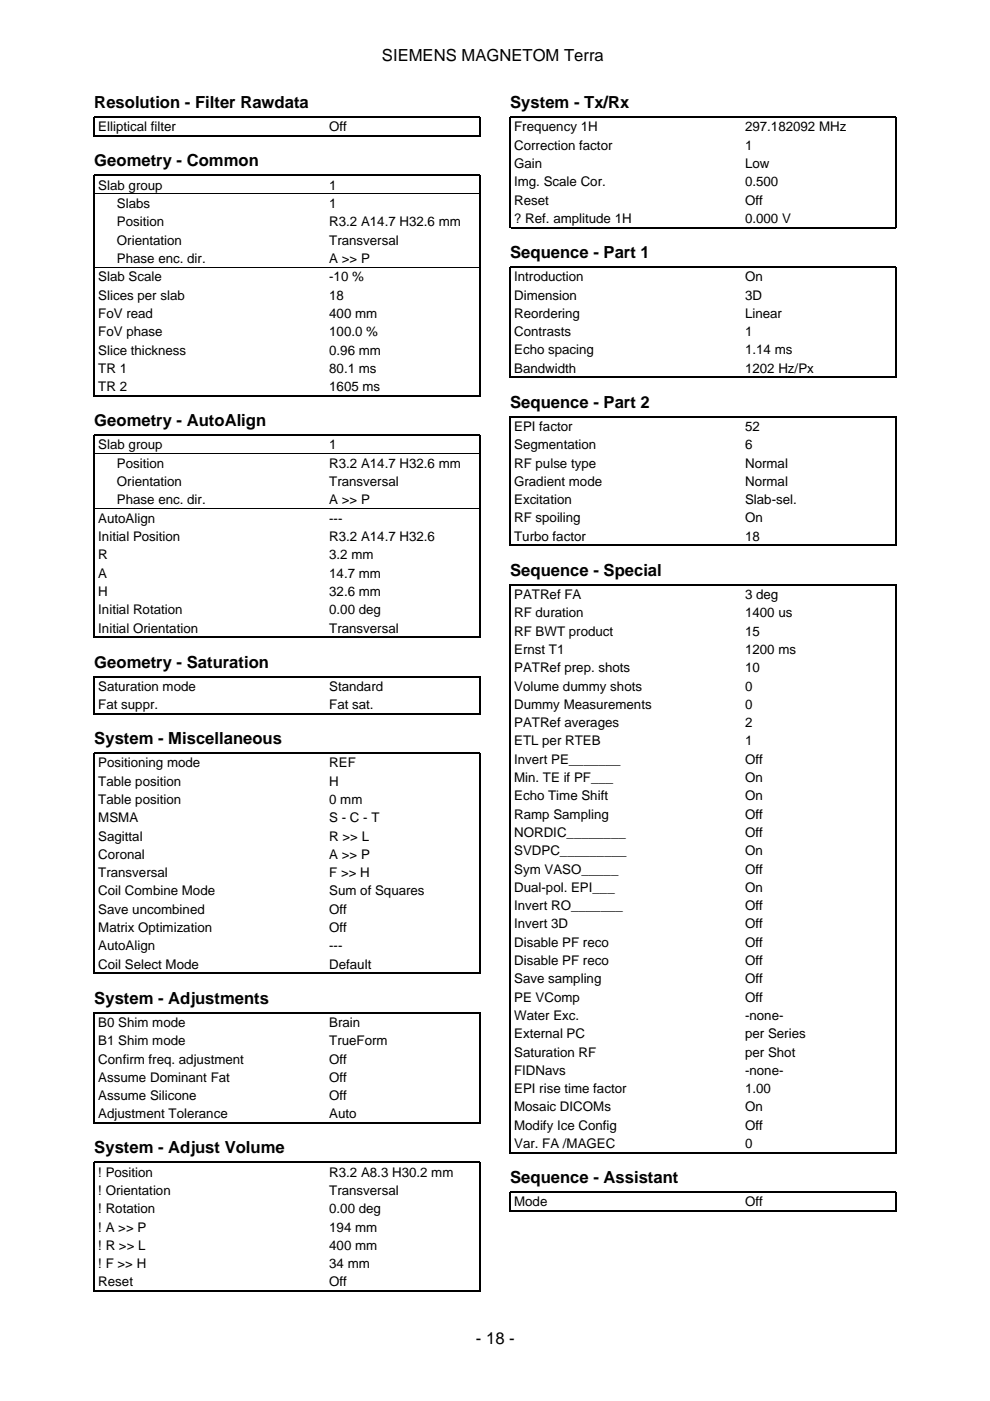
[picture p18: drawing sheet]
<svg xmlns="http://www.w3.org/2000/svg" width="210mm" height="297mm" viewBox="0 0 210 297" stroke-linecap="round" stroke-linejoin="round" font-family="sans-serif">
<defs><g id="words">
<g font-size="3.5">
<text x="81" y="12.9">SIEMENS MAGNETOM Terra</text>
<text x="20" y="22.9">Resolution - Filter Rawdata</text>
<text x="108.2" y="22.9">System - Tx/Rx</text>
<text x="20" y="35.3">Geometry - Common</text>
<text x="108.2" y="54.7">Sequence - Part 1</text>
<text x="108.2" y="86.4">Sequence - Part 2</text>
<text x="20" y="90.3">Geometry - AutoAlign</text>
<text x="108.2" y="122.1">Sequence - Special</text>
<text x="20" y="141.5">Geometry - Saturation</text>
<text x="20" y="157.8">System - Miscellaneous</text>
<text x="20" y="212.8">System - Adjustments</text>
<text x="20" y="244.5">System - Adjust Volume</text>
<text x="108.2" y="250.8">Sequence - Assistant</text>
<text x="100.9" y="284.9">- 18 -</text>
</g>
<g font-size="2.8">
<text x="20.8" y="27.9">Elliptical filter</text>
<text x="69.8" y="27.9">Off</text>
<text x="109" y="27.9">Frequency 1H</text>
<text x="158" y="27.9">297.182092 MHz</text>
<text x="109" y="31.7">Correction factor</text>
<text x="109" y="35.6">Gain</text>
<text x="158" y="31.7">1</text>
<text x="158" y="35.6">Low</text>
<text x="20.8" y="40.2">Slab group</text>
<text x="69.8" y="40.2">1</text>
<text x="109" y="39.5">Img. Scale Cor.</text>
<text x="158" y="39.5">0.500</text>
<text x="24.8" y="44.1">Slabs</text>
<text x="24.8" y="48">Position</text>
<text x="69.8" y="44.1">1</text>
<text x="69.8" y="48">R3.2 A14.7 H32.6 mm</text>
<text x="109" y="43.4">Reset</text>
<text x="109" y="47.3">? Ref. amplitude 1H</text>
<text x="158" y="43.4">Off</text>
<text x="158" y="47.3">0.000 V</text>
<text x="24.8" y="51.9">Orientation</text>
<text x="69.8" y="51.9">Transversal</text>
<text x="20.8" y="59.6">Slab Scale</text>
<text x="24.8" y="55.7">Phase enc. dir.</text>
<text x="69.8" y="55.7">A &gt;&gt; P</text>
<text x="69.8" y="59.6">-10 %</text>
<text x="109" y="59.6">Introduction</text>
<text x="158" y="59.6">On</text>
<text x="20.8" y="63.5">Slices per slab</text>
<text x="69.8" y="63.5">18</text>
<text x="109" y="63.5">Dimension</text>
<text x="158" y="63.5">3D</text>
<text x="20.8" y="67.4">FoV read</text>
<text x="20.8" y="71.3">FoV phase</text>
<text x="69.8" y="67.4">400 mm</text>
<text x="69.8" y="71.3">100.0 %</text>
<text x="109" y="67.4">Reordering</text>
<text x="109" y="71.3">Contrasts</text>
<text x="158" y="67.4">Linear</text>
<text x="158" y="71.3">1</text>
<text x="20.8" y="75.2">Slice thickness</text>
<text x="69.8" y="75.2">0.96 mm</text>
<text x="109" y="75.1">Echo spacing</text>
<text x="158" y="75.1">1.14 ms</text>
<text x="20.8" y="79">TR 1</text>
<text x="20.8" y="82.9">TR 2</text>
<text x="69.8" y="79">80.1 ms</text>
<text x="69.8" y="82.9">1605 ms</text>
<text x="109" y="79">Bandwidth</text>
<text x="158" y="79">1202 Hz/Px</text>
<text x="20.8" y="95.3">Slab group</text>
<text x="69.8" y="95.3">1</text>
<text x="109" y="91.4">EPI factor</text>
<text x="109" y="95.2">Segmentation</text>
<text x="158" y="91.4">52</text>
<text x="158" y="95.2">6</text>
<text x="24.8" y="99.2">Position</text>
<text x="69.8" y="99.2">R3.2 A14.7 H32.6 mm</text>
<text x="109" y="99.1">RF pulse type</text>
<text x="158" y="99.1">Normal</text>
<text x="24.8" y="103.1">Orientation</text>
<text x="24.8" y="106.9">Phase enc. dir.</text>
<text x="69.8" y="103.1">Transversal</text>
<text x="69.8" y="106.9">A &gt;&gt; P</text>
<text x="109" y="103">Gradient mode</text>
<text x="109" y="106.9">Excitation</text>
<text x="158" y="103">Normal</text>
<text x="158" y="106.9">Slab-sel.</text>
<text x="20.8" y="110.8">AutoAlign</text>
<text x="69.8" y="110.8">---</text>
<text x="109" y="110.8">RF spoiling</text>
<text x="158" y="110.8">On</text>
<text x="20.8" y="114.7">Initial Position</text>
<text x="20.8" y="118.6">R</text>
<text x="69.8" y="114.7">R3.2 A14.7 H32.6</text>
<text x="69.8" y="118.6">3.2 mm</text>
<text x="109" y="114.7">Turbo factor</text>
<text x="158" y="114.7">18</text>
<text x="20.8" y="122.5">A</text>
<text x="69.8" y="122.5">14.7 mm</text>
<text x="20.8" y="126.4">H</text>
<text x="20.8" y="130.2">Initial Rotation</text>
<text x="69.8" y="126.4">32.6 mm</text>
<text x="69.8" y="130.2">0.00 deg</text>
<text x="109" y="127">PATRef FA</text>
<text x="109" y="130.9">RF duration</text>
<text x="158" y="127">3 deg</text>
<text x="158" y="130.9">1400 us</text>
<text x="20.8" y="134.1">Initial Orientation</text>
<text x="69.8" y="134.1">Transversal</text>
<text x="109" y="134.8">RF BWT product</text>
<text x="158" y="134.8">15</text>
<text x="109" y="138.6">Ernst T1</text>
<text x="109" y="142.5">PATRef prep. shots</text>
<text x="158" y="138.6">1200 ms</text>
<text x="158" y="142.5">10</text>
<text x="20.8" y="146.5">Saturation mode</text>
<text x="69.8" y="146.5">Standard</text>
<text x="109" y="146.4">Volume dummy shots</text>
<text x="158" y="146.4">0</text>
<text x="20.8" y="150.3">Fat suppr.</text>
<text x="69.8" y="150.3">Fat sat.</text>
<text x="109" y="150.3">Dummy Measurements</text>
<text x="109" y="154.2">PATRef averages</text>
<text x="158" y="150.3">0</text>
<text x="158" y="154.2">2</text>
<text x="109" y="158">ETL per RTEB</text>
<text x="109" y="161.9">Invert PE_______</text>
<text x="158" y="158">1</text>
<text x="158" y="161.9">Off</text>
<text x="20.8" y="162.7">Positioning mode</text>
<text x="20.8" y="166.6">Table position</text>
<text x="69.8" y="162.7">REF</text>
<text x="69.8" y="166.6">H</text>
<text x="109" y="165.8">Min. TE if PF___</text>
<text x="158" y="165.8">On</text>
<text x="20.8" y="170.5">Table position</text>
<text x="69.8" y="170.5">0 mm</text>
<text x="109" y="169.7">Echo Time Shift</text>
<text x="109" y="173.6">Ramp Sampling</text>
<text x="158" y="169.7">On</text>
<text x="158" y="173.6">Off</text>
<text x="20.8" y="174.3">MSMA</text>
<text x="20.8" y="178.2">Sagittal</text>
<text x="69.8" y="174.3">S - C - T</text>
<text x="69.8" y="178.2">R &gt;&gt; L</text>
<text x="109" y="177.4">NORDIC________</text>
<text x="158" y="177.4">Off</text>
<text x="20.8" y="182.1">Coronal</text>
<text x="20.8" y="186">Transversal</text>
<text x="69.8" y="182.1">A &gt;&gt; P</text>
<text x="69.8" y="186">F &gt;&gt; H</text>
<text x="109" y="181.3">SVDPC_________</text>
<text x="109" y="185.2">Sym VASO_____</text>
<text x="158" y="181.3">On</text>
<text x="158" y="185.2">Off</text>
<text x="20.8" y="189.9">Coil Combine Mode</text>
<text x="69.8" y="189.9">Sum of Squares</text>
<text x="109" y="189.1">Dual-pol. EPI___</text>
<text x="158" y="189.1">On</text>
<text x="20.8" y="193.7">Save uncombined</text>
<text x="20.8" y="197.6">Matrix Optimization</text>
<text x="69.8" y="193.7">Off</text>
<text x="69.8" y="197.6">Off</text>
<text x="109" y="193">Invert RO_______</text>
<text x="109" y="196.8">Invert 3D</text>
<text x="158" y="193">Off</text>
<text x="158" y="196.8">Off</text>
<text x="20.8" y="201.5">AutoAlign</text>
<text x="69.8" y="201.5">---</text>
<text x="109" y="200.7">Disable PF reco</text>
<text x="158" y="200.7">Off</text>
<text x="20.8" y="205.4">Coil Select Mode</text>
<text x="69.8" y="205.4">Default</text>
<text x="109" y="204.6">Disable PF reco</text>
<text x="109" y="208.5">Save sampling</text>
<text x="158" y="204.6">Off</text>
<text x="158" y="208.5">Off</text>
<text x="109" y="212.4">PE VComp</text>
<text x="158" y="212.4">Off</text>
<text x="20.8" y="217.7">B0 Shim mode</text>
<text x="20.8" y="221.6">B1 Shim mode</text>
<text x="69.8" y="217.7">Brain</text>
<text x="69.8" y="221.6">TrueForm</text>
<text x="109" y="216.3">Water Exc.</text>
<text x="109" y="220.1">External PC</text>
<text x="158" y="216.3">-none-</text>
<text x="158" y="220.1">per Series</text>
<text x="20.8" y="225.5">Confirm freq. adjustment</text>
<text x="69.8" y="225.5">Off</text>
<text x="109" y="224">Saturation RF</text>
<text x="109" y="227.9">FIDNavs</text>
<text x="158" y="224">per Shot</text>
<text x="158" y="227.9">-none-</text>
<text x="20.8" y="229.4">Assume Dominant Fat</text>
<text x="20.8" y="233.2">Assume Silicone</text>
<text x="69.8" y="229.4">Off</text>
<text x="69.8" y="233.2">Off</text>
<text x="109" y="231.8">EPI rise time factor</text>
<text x="158" y="231.8">1.00</text>
<text x="20.8" y="237.1">Adjustment Tolerance</text>
<text x="69.8" y="237.1">Auto</text>
<text x="109" y="235.7">Mosaic DICOMs</text>
<text x="109" y="239.5">Modify Ice Config</text>
<text x="158" y="235.7">On</text>
<text x="158" y="239.5">Off</text>
<text x="109" y="243.4">Var. FA /MAGEC</text>
<text x="158" y="243.4">0</text>
<text x="20.8" y="249.5">! Position</text>
<text x="69.8" y="249.5">R3.2 A8.3 H30.2 mm</text>
<text x="20.8" y="253.4">! Orientation</text>
<text x="20.8" y="257.2">! Rotation</text>
<text x="69.8" y="253.4">Transversal</text>
<text x="69.8" y="257.2">0.00 deg</text>
<text x="109" y="255.8">Mode</text>
<text x="158" y="255.8">Off</text>
<text x="20.8" y="261.1">! A &gt;&gt; P</text>
<text x="69.8" y="261.1">194 mm</text>
<text x="20.8" y="265">! R &gt;&gt; L</text>
<text x="20.8" y="268.9">! F &gt;&gt; H</text>
<text x="69.8" y="265">400 mm</text>
<text x="69.8" y="268.9">34 mm</text>
<text x="20.8" y="272.8">Reset</text>
<text x="69.8" y="272.8">Off</text>
</g>
</g></defs>
<g fill="none" stroke="#000" stroke-width=".26">
<path d="M20 29v-4.2h81.8v4.2M20.1 28.9h81.6M108.2 48.4v-23.6h81.8v23.6M108.3 48.3h81.6M20 84.1v-46.9h81.8v46.9M20.1 83.9h81.6M108.2 80.1v-23.5h81.8v23.5M108.3 80h81.6M108.2 115.8v-27.5h81.8v27.5M108.3 115.6h81.6M20 135.2v-42.9h81.8v42.9M20.1 135.1h81.6"/>
<path d="M20 151.5v-8.1h81.8v8.1M20.1 151.3h81.6M20 206.5v-46.8h81.8v46.8M20.1 206.4h81.6M20 238.3v-23.6h81.8v23.6M20.1 238.1h81.6M108.2 244.5v-120.5h81.8v120.5M108.2 256.9v-4.2h81.8v4.2M108.3 244.4h81.6M108.3 256.8h81.6M20 273.9v-27.4h81.8v27.4M20.1 273.8h81.6"/>
</g>
<path d="M20.1 41.1h81.6M20.1 56.6h81.6M20.1 96.1h81.6M20.1 107.8h81.6" fill="none" stroke="#000" stroke-width=".21"/>
<use href="#words"/>
</svg>
